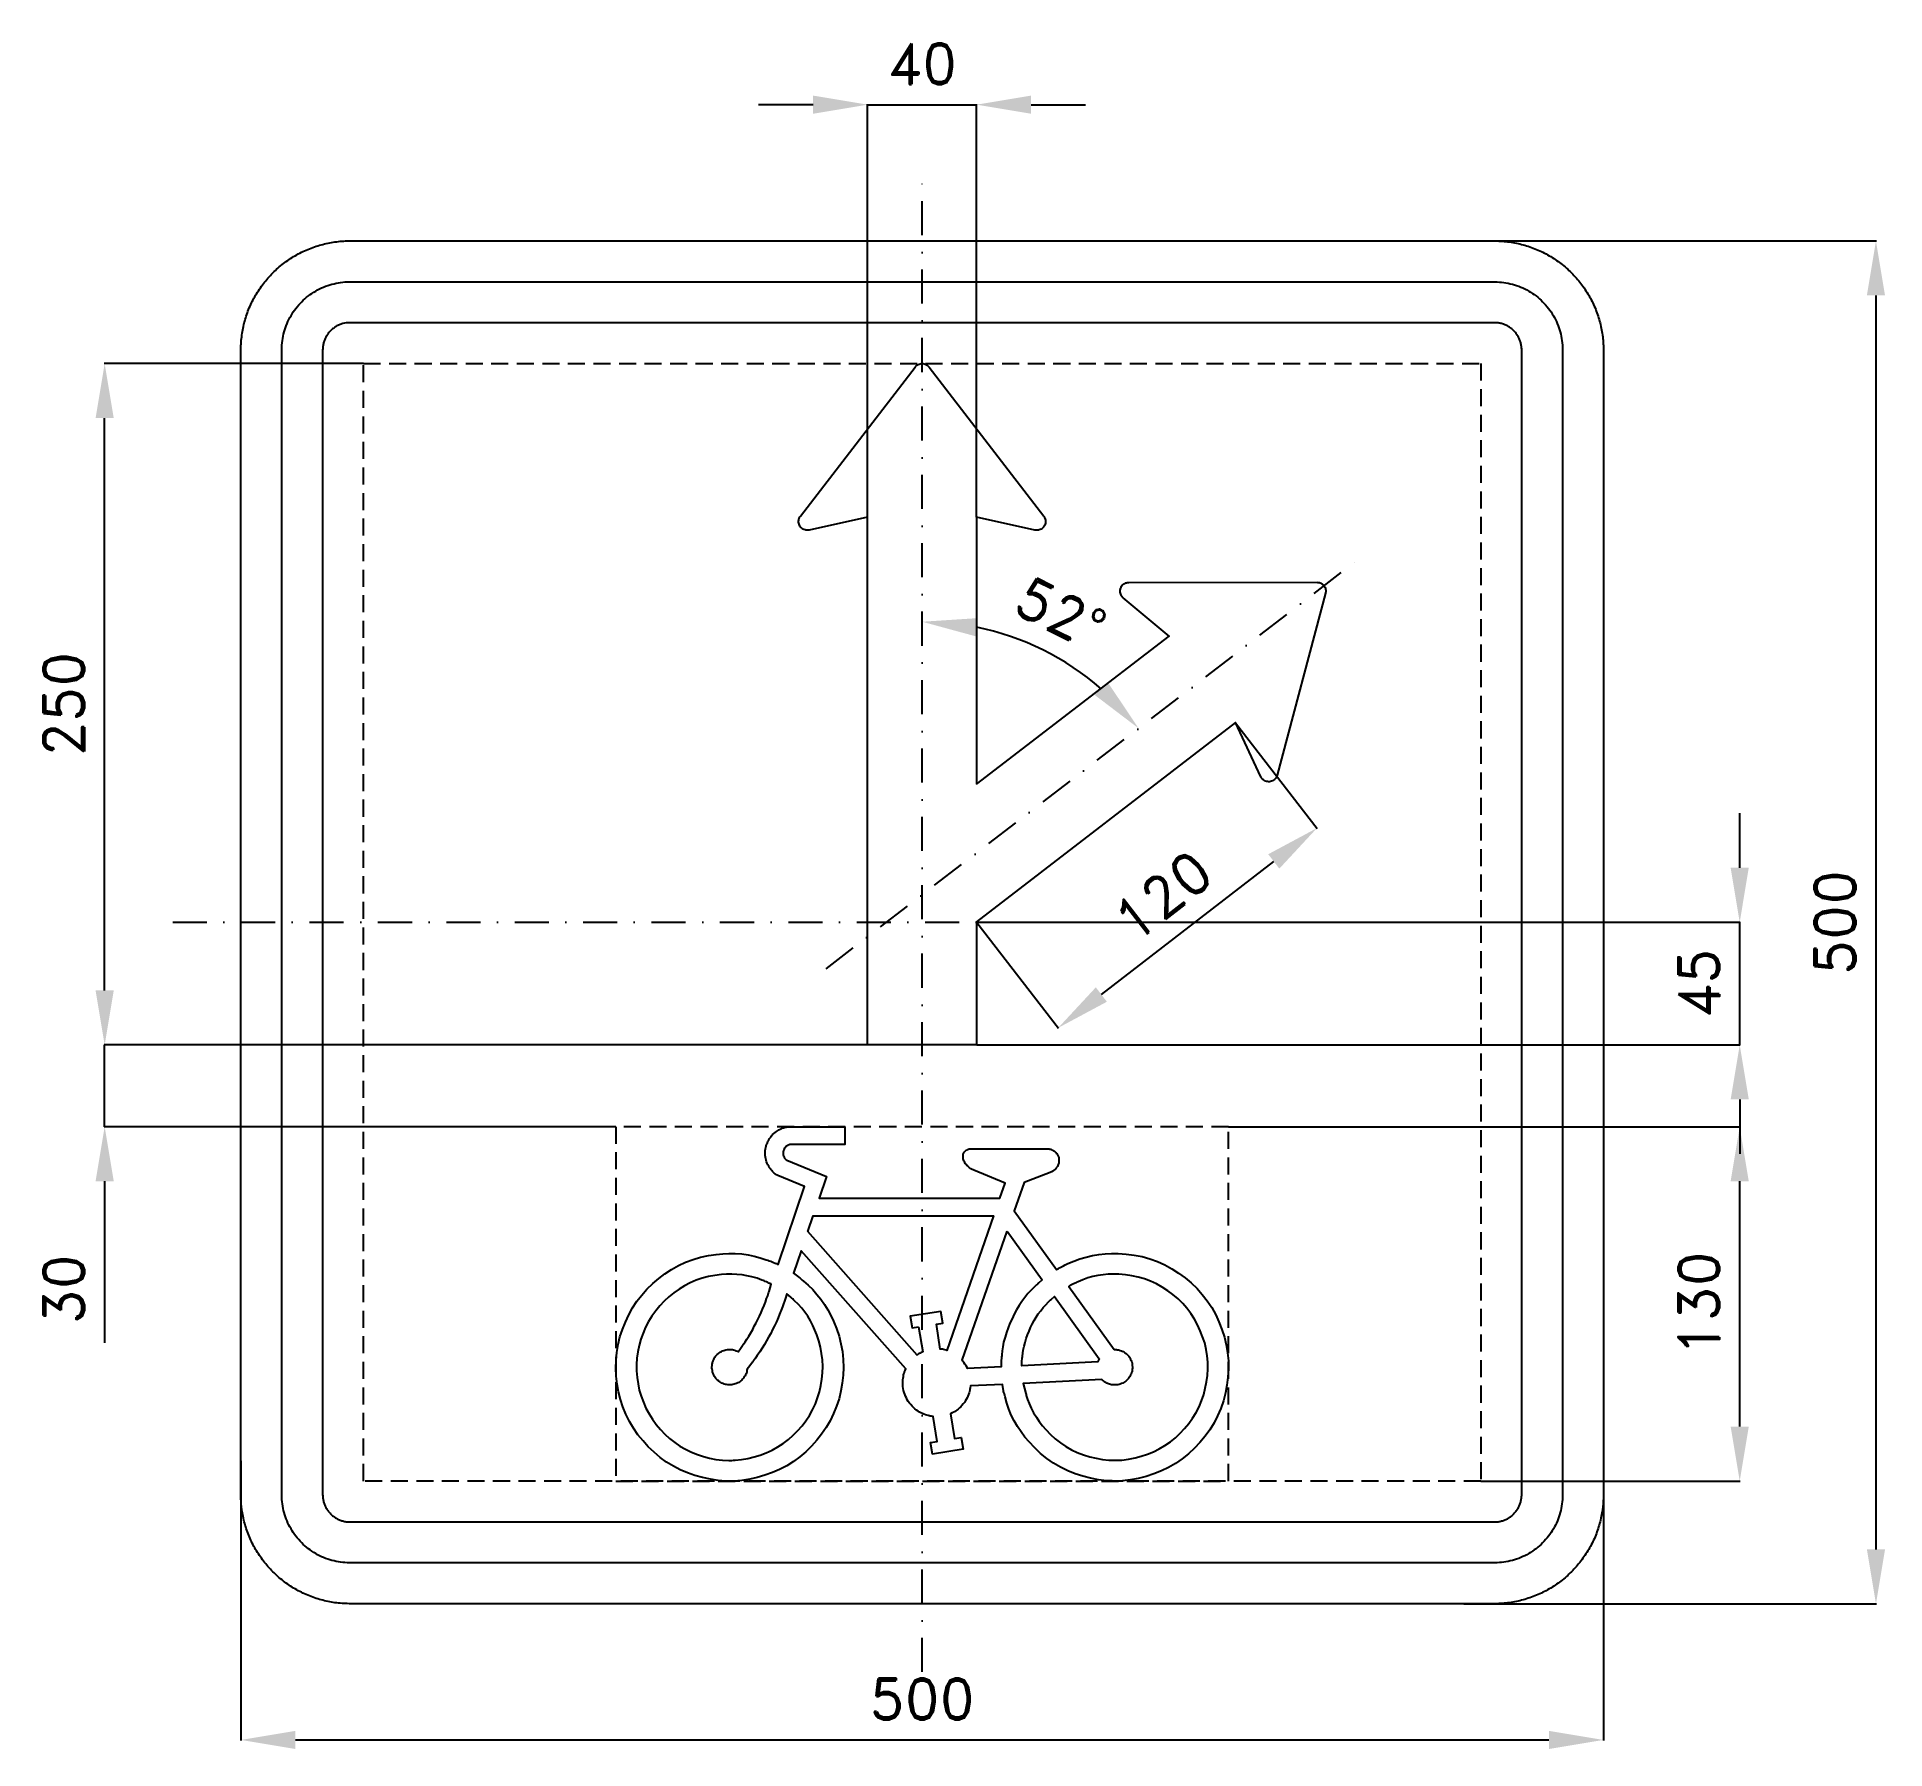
# Model space of a CAD drawing. Header units: millimetres. Extents: x -325 to 353, y -303 to 325.
import ezdxf

# ---------------------------------------------------------------- set-up
doc = ezdxf.new("R2010")
doc.units = ezdxf.units.MM
doc.header["$LTSCALE"] = 5
doc.linetypes.add('ČERCHOVANÁX2', pattern=[2, 1, -0.5, 0, -0.5])
doc.linetypes.add('ČÁRKOVANÁX2', pattern=[1.5, 1, -0.5])
doc.layers.add('Kóty', color=2, linetype='Continuous')
doc.layers.add('Značka', color=7, linetype='Continuous')
doc.styles.get("Standard").update_dxf_attribs({"font": 'romand.shx', "height": 15})
doc.dimstyles.get("Standard").update_dxf_attribs({"dimtxt": 15, "dimasz": 20, "dimexe": 0.18, "dimexo": 0.0625, "dimgap": 7.5, "dimtad": 1, "dimdec": 0, "dimzin": 0, "dimdsep": 46, "dimtxsty": 'Standard', "dimcen": 0.09, "dimadec": 0, "dimazin": 0, "dimtfac": 1, "dimtdec": 0, "dimtofl": 0, "dimtmove": 0, "dimatfit": 3, "dimfxl": 1, "dimtolj": 1, "dimtzin": 0, "dimarcsym": 0})

msp = doc.modelspace()

# ---------------------------------------------------------------- blocks, each defined once
blk = doc.blocks.new('*D0')
at = {"layer": 'Defpoints', "color": 0, "transparency": 16777216}
for p in [(195.53, 250), (198.71, -250.07), (350, -250.07)]:
    blk.add_point(p, dxfattribs=at)
at = {"layer": 'Kóty', "color": 0, "lineweight": -2, "transparency": 16777216}
for p, q in [((195.59, 250), (350.18, 250)), ((350, 230), (350, -230.07)), ((198.77, -250.07), (350.18, -250.07))]:
    blk.add_line(p, q, dxfattribs=at)
at = {"layer": 'Kóty', "color": 0, "transparency": 16777216}
for points in [[(346.67, 230), (353.33, 230), (350, 250)], [(346.67, -230.07), (353.33, -230.07), (350, -250.07)]]:
    blk.add_solid(points, dxfattribs=at)
at = {"layer": 'Kóty', "color": 0, "transparency": 16777216, "insert": (335, -0.04), "char_height": 15, "attachment_point": 5, "rotation": 90}
blk.add_mtext('\\A1;500', dxfattribs=at)
blk = doc.blocks.new('*D1')
at = {"layer": 'Defpoints', "color": 0, "transparency": 16777216}
for p in [(112.4, -75), (300, -75), (205, -205)]:
    blk.add_point(p, dxfattribs=at)
at = {"layer": 'Kóty', "color": 0, "lineweight": -2, "transparency": 16777216}
for p, q in [((112.46, -75), (300.18, -75)), ((300, -185), (300, -95)), ((205.06, -205), (300.18, -205))]:
    blk.add_line(p, q, dxfattribs=at)
at = {"layer": 'Kóty', "color": 0, "transparency": 16777216}
for points in [[(296.67, -95), (303.33, -95), (300, -75)], [(296.67, -185), (303.33, -185), (300, -205)]]:
    blk.add_solid(points, dxfattribs=at)
at = {"layer": 'Kóty', "color": 0, "transparency": 16777216, "insert": (285, -140), "char_height": 15, "attachment_point": 5, "rotation": 90}
blk.add_mtext('\\A1;130', dxfattribs=at)
blk = doc.blocks.new('*D2')
at = {"layer": 'Defpoints', "color": 0, "transparency": 16777216}
for p in [(19.97, 0), (300, 0), (20.03, -45)]:
    blk.add_point(p, dxfattribs=at)
at = {"layer": 'Kóty', "color": 0, "lineweight": -2, "transparency": 16777216}
for p, q in [((300, 20), (300, 40)), ((20.03, 0), (300.18, 0)), ((20.09, -45), (300.18, -45)), ((300, -65), (300, -85))]:
    blk.add_line(p, q, dxfattribs=at)
at = {"layer": 'Kóty', "color": 0, "transparency": 16777216}
for points in [[(296.67, 20), (303.33, 20), (300, 0)], [(296.67, -65), (303.33, -65), (300, -45)]]:
    blk.add_solid(points, dxfattribs=at)
at = {"layer": 'Kóty', "color": 0, "transparency": 16777216, "insert": (285, -22.5), "char_height": 15, "attachment_point": 5, "rotation": 90}
blk.add_mtext('\\A1;45', dxfattribs=at)
blk = doc.blocks.new('*D3')
at = {"layer": 'Defpoints', "color": 0, "transparency": 16777216}
for p in [(-300, 205), (-205, 205), (-20.03, -45)]:
    blk.add_point(p, dxfattribs=at)
at = {"layer": 'Kóty', "color": 0, "lineweight": -2, "transparency": 16777216}
for p, q in [((-205.06, 205), (-300.18, 205)), ((-300, -25), (-300, 185)), ((-20.09, -45), (-300.18, -45))]:
    blk.add_line(p, q, dxfattribs=at)
at = {"layer": 'Kóty', "color": 0, "transparency": 16777216}
for points in [[(-303.33, 185), (-296.67, 185), (-300, 205)], [(-303.33, -25), (-296.67, -25), (-300, -45)]]:
    blk.add_solid(points, dxfattribs=at)
at = {"layer": 'Kóty', "color": 0, "transparency": 16777216, "insert": (-315, 80), "char_height": 15, "attachment_point": 5, "rotation": 90}
blk.add_mtext('\\A1;250', dxfattribs=at)
blk = doc.blocks.new('*D4')
at = {"layer": 'Defpoints', "color": 0, "transparency": 16777216}
for p in [(19.97, 300), (-20.03, 148.65), (19.97, 148.65)]:
    blk.add_point(p, dxfattribs=at)
at = {"layer": 'Kóty', "color": 0, "lineweight": -2, "transparency": 16777216}
for p, q in [((-40.03, 300), (-60.03, 300)), ((-20.03, 148.71), (-20.03, 300.18)), ((19.97, 148.71), (19.97, 300.18)), ((39.97, 300), (59.97, 300))]:
    blk.add_line(p, q, dxfattribs=at)
at = {"layer": 'Kóty', "color": 0, "transparency": 16777216}
for points in [[(-40.03, 303.33), (-40.03, 296.67), (-20.03, 300)], [(39.97, 303.33), (39.97, 296.67), (19.97, 300)]]:
    blk.add_solid(points, dxfattribs=at)
at = {"layer": 'Kóty', "color": 0, "transparency": 16777216, "insert": (-0.03, 315), "char_height": 15, "attachment_point": 5}
blk.add_mtext('\\A1;40', dxfattribs=at)
blk = doc.blocks.new('*D5')
at = {"layer": 'Defpoints', "color": 0, "transparency": 16777216}
for p in [(-20.09, -45), (-300, -75), (-112.37, -75)]:
    blk.add_point(p, dxfattribs=at)
at = {"layer": 'Kóty', "color": 0, "lineweight": -2, "transparency": 16777216}
for p, q in [((-300, -25), (-300, -5)), ((-20.16, -45), (-300.18, -45)), ((-112.44, -75), (-300.18, -75)), ((-300, -95), (-300, -154.29))]:
    blk.add_line(p, q, dxfattribs=at)
at = {"layer": 'Kóty', "color": 0, "transparency": 16777216}
for points in [[(-303.33, -25), (-296.67, -25), (-300, -45)], [(-303.33, -95), (-296.67, -95), (-300, -75)]]:
    blk.add_solid(points, dxfattribs=at)
at = {"layer": 'Kóty', "color": 0, "transparency": 16777216, "insert": (-315, -134.64), "char_height": 15, "attachment_point": 5, "rotation": 90}
blk.add_mtext('\\A1;30', dxfattribs=at)
blk = doc.blocks.new('*D6')
at = {"layer": 'Defpoints', "color": 0, "transparency": 16777216}
for p in [(0, 275), (163.37, 135.69), (57.41, 92.19), (-35.24, -17.01), (0, -275)]:
    blk.add_point(p, dxfattribs=at)
at = {"layer": 'Kóty', "color": 0, "lineweight": -2, "transparency": 16777216}
blk.add_arc((0, 10.08), 100.19, 49.01237, 78.54387, dxfattribs=at)
at = {"layer": 'Kóty', "color": 0, "transparency": 16777216}
for points in [[(19.57, 104.96), (20.23, 111.6), (0, 110.28)], [(68.14, 88), (63.29, 83.43), (79.43, 71.16)]]:
    blk.add_solid(points, dxfattribs=at)
at = {"layer": 'Kóty', "color": 0, "transparency": 16777216, "insert": (50.9, 113.42), "char_height": 15, "attachment_point": 5, "rotation": 333.77812}
blk.add_mtext('\\A1;52°', dxfattribs=at)
blk = doc.blocks.new('*D7')
at = {"layer": 'Defpoints', "color": 0, "transparency": 16777216}
for p in [(114.97, 73.28), (144.86, 34.56), (20.03, 0)]:
    blk.add_point(p, dxfattribs=at)
at = {"layer": 'Kóty', "color": 0, "lineweight": -2, "transparency": 16777216}
for p, q in [((115.01, 73.23), (144.97, 34.42)), ((65.75, -26.5), (129.03, 22.34)), ((20.07, -0.05), (50.03, -38.87))]:
    blk.add_line(p, q, dxfattribs=at)
at = {"layer": 'Kóty', "color": 0, "transparency": 16777216}
for points in [[(126.99, 24.98), (131.07, 19.7), (144.86, 34.56)], [(63.72, -23.86), (67.79, -29.14), (49.92, -38.72)]]:
    blk.add_solid(points, dxfattribs=at)
at = {"layer": 'Kóty', "color": 0, "transparency": 16777216, "insert": (88.23, 9.79), "char_height": 15, "attachment_point": 5, "rotation": 37.66531}
blk.add_mtext('\\A1;120', dxfattribs=at)
blk = doc.blocks.new('*D8')
at = {"layer": 'Defpoints', "color": 0, "transparency": 16777216}
for p in [(-250, -197.58), (250, -197.58), (250, -300)]:
    blk.add_point(p, dxfattribs=at)
at = {"layer": 'Kóty', "color": 0, "lineweight": -2, "transparency": 16777216}
for p, q in [((-250, -197.65), (-250, -300.18)), ((250, -197.65), (250, -300.18)), ((-230, -300), (230, -300))]:
    blk.add_line(p, q, dxfattribs=at)
at = {"layer": 'Kóty', "color": 0, "transparency": 16777216}
for points in [[(-230, -296.67), (-230, -303.33), (-250, -300)], [(230, -296.67), (230, -303.33), (250, -300)]]:
    blk.add_solid(points, dxfattribs=at)
at = {"layer": 'Kóty', "color": 0, "transparency": 16777216, "insert": (0, -285), "char_height": 15, "attachment_point": 5}
blk.add_mtext('\\A1;500', dxfattribs=at)

# ---------------------------------------------------------------- dimensions: what is measured, and where the dimension line sits
at = {"layer": 'Kóty'}
for base, p1, p2, picture, middle in [((19.97, 300), (-20.03, 148.65), (19.97, 148.65), '*D4', (-0.03, 315)), ((250, -300), (-250, -197.58), (250, -197.58), '*D8', (0, -285))]:
    dim = msp.add_linear_dim(base=base, p1=p1, p2=p2, dimstyle='Standard', dxfattribs=at)
    dim.commit()
    dim.dimension.update_dxf_attribs({"geometry": picture, "text_midpoint": middle})
dim = msp.add_angular_dim_2l(base=(57.41, 92.19), line1=((0, -275), (0, 275)), line2=((-35.24, -17.01), (163.37, 135.69)), dimstyle='Standard', dxfattribs=at)
dim.commit()
dim.dimension.update_dxf_attribs({"geometry": '*D6', "text_midpoint": (50.9, 113.42)})
for base, p1, p2, picture, middle in [((350, -250.07), (195.53, 250), (198.71, -250.07), '*D0', (335, -0.04)), ((-300, 205), (-20.03, -45), (-205, 205), '*D3', (-315, 80)), ((300, 0), (20.03, -45), (19.97, 0), '*D2', (285, -22.5)), ((-300, -75), (-20.09, -45), (-112.37, -75), '*D5', (-315, -134.64)), ((300, -75), (205, -205), (112.4, -75), '*D1', (285, -140))]:
    dim = msp.add_linear_dim(base=base, p1=p1, p2=p2, angle=90, dimstyle='Standard', dxfattribs=at)
    dim.commit()
    dim.dimension.update_dxf_attribs({"geometry": picture, "text_midpoint": middle})
dim = msp.add_aligned_dim(p1=(20.03, 0), p2=(114.97, 73.28), distance=-48.92, dimstyle='Standard', dxfattribs=at)
dim.commit()
dim.dimension.update_dxf_attribs({"geometry": '*D7', "text_midpoint": (88.23, 9.79)})

# ---------------------------------------------------------------- linework, layer by layer
at = {"color": 5}
for points in [[(46.6, -83.13), (46.8, -83.18), (47, -83.22), (47, -83.23), (47.1, -83.25), (47.2, -83.29), (47.4, -83.35), (47.6, -83.42), (47.8, -83.51), (48, -83.6), (48.1, -83.71), (48.3, -83.82), (48.5, -83.94), (48.7, -84.11), (48.9, -84.28), (49.1, -84.46), (49.2, -84.65), (49.4, -84.86), (49.5, -85.07), (49.7, -85.3), (49.8, -85.53), (49.9, -85.76), (50, -86), (50.1, -86.25), (50.1, -86.5), (50.2, -86.76), (50.2, -87.01), (50.2, -87.27), (50.2, -87.53), (50.2, -87.88), (50.1, -88.23), (50, -88.57), (49.9, -88.9), (49.8, -89.23), (49.6, -89.55), (49.4, -89.85), (49.2, -90.13), (49, -90.36), (48.9, -90.58), (48.7, -90.78), (48.4, -90.97), (48.2, -91.15), (48, -91.31), (47.8, -91.42), (47.6, -91.53), (47.6, -91.56), (47.5, -91.58), (47.2, -91.7), (47, -91.81), (37.4, -95.46), (33.8, -105.86), (49.3, -127.4), (49.4, -127.34), (49.5, -127.28), (50, -127.06), (50.4, -126.83), (50.9, -126.55), (51.4, -126.28), (51.9, -126), (52.5, -125.73), (53, -125.47), (53.5, -125.22), (55.7, -124.28), (57.9, -123.48), (60.2, -122.81), (62.5, -122.28), (64.8, -121.88), (67.1, -121.63), (69.5, -121.52, -0.011286), (71.9, -121.55), (74.8, -121.71), (77.8, -122.07), (80.7, -122.64), (83.5, -123.46), (86.3, -124.46), (89, -125.69), (91.6, -127.11), (94.1, -128.71), (96.5, -130.43), (98.7, -132.31), (100.9, -134.35), (102.8, -136.57), (104.6, -138.91), (106.3, -141.38), (107.7, -143.97), (108.9, -146.65), (110, -149.39), (110.9, -152.2), (111.6, -155.07), (112.1, -157.99), (112.4, -160.94), (112.4, -163.89), (112.2, -166.84), (111.8, -169.77), (111.3, -172.67), (110.6, -175.53), (109.6, -178.33), (108.4, -181.04), (107.1, -183.67), (105.5, -186.18), (103.8, -188.57), (101.9, -190.84), (99.9, -193), (97.7, -195.02), (95.4, -196.87), (93, -198.53), (90.4, -200.02), (87.8, -201.31), (85, -202.39), (82.2, -203.28), (79.3, -204.03), (76.4, -204.57), (73.5, -204.9), (70.5, -204.99, -0.019027), (67.6, -204.88), (64.7, -204.54), (61.8, -203.98), (58.9, -203.22), (56.1, -202.31), (53.4, -201.21), (50.7, -199.91), (48.2, -198.41), (45.7, -196.73), (43.4, -194.86), (41.3, -192.84), (39.3, -190.67), (37.7, -188.86), (36.3, -186.97), (35, -184.99), (33.8, -182.93), (32.7, -180.83), (31.8, -178.66), (31.1, -176.43), (30.4, -174.16), (30.3, -173.59), (30.2, -173.01), (30, -172.55), (29.9, -172.09), (29.9, -171.98), (29.9, -171.86), (29.5, -169.54), (17.7, -170.13), (17.6, -170.78), (17.5, -171.43), (17.5, -171.55), (17.5, -171.68), (17.4, -172.19), (17.2, -172.69), (17, -173.31), (16.8, -173.92), (16.5, -174.51), (16.2, -175.09), (15.8, -175.65), (15.5, -176.2), (15.1, -176.73), (14.6, -177.24), (14.2, -177.73), (13.7, -178.19), (13.2, -178.61), (12.7, -179.01), (12.3, -179.3), (11.8, -179.57), (11.7, -179.64), (11.6, -179.7), (11, -180.01), (10.4, -180.3), (11.9, -189.44), (14.3, -189.06), (15, -193.33), (3.8, -195.14), (3.1, -190.86), (5.5, -190.47), (4, -181.33), (3.4, -181.25), (2.9, -181.16), (2.7, -181.13), (2.6, -181.11), (2.2, -181), (1.7, -180.88), (1.2, -180.7), (0.6, -180.49), (0.1, -180.26), (-0.5, -179.99), (-1, -179.7), (-1.5, -179.39), (-2.1, -178.97), (-2.7, -178.53), (-3.2, -178.04), (-3.7, -177.52), (-4.2, -176.97), (-4.7, -176.4), (-5.1, -175.79), (-5.5, -175.16), (-5.8, -174.51), (-6.1, -173.85), (-6.4, -173.17), (-6.6, -172.47), (-6.8, -171.76), (-7, -171.03), (-7.1, -170.31), (-7.1, -169.57), (-7.1, -168.98), (-7.1, -168.39), (-7.1, -167.8), (-7, -167.21), (-6.9, -166.63), (-6.8, -166.06), (-6.7, -165.61), (-6.5, -165.16), (-6.5, -165.05), (-6.5, -164.94), (-6.3, -164.39), (-6, -163.85), (-44.4, -120.54), (-47.2, -128.79), (-45.3, -130.18), (-45.2, -130.25), (-45.1, -130.32), (-44.8, -130.6), (-44.4, -130.89), (-44, -131.25), (-43.5, -131.62), (-41.8, -133.15), (-40.1, -134.78), (-38.6, -136.51), (-37.2, -138.33), (-35.8, -140.24), (-34.6, -142.23), (-33.5, -144.28), (-32.5, -146.4), (-31.4, -149.08), (-30.5, -151.83), (-29.8, -154.65), (-29.3, -157.51), (-29, -160.4), (-28.9, -163.31), (-29, -166.21), (-29.4, -169.09), (-29.9, -171.96), (-30.5, -174.79), (-31.4, -177.56), (-32.5, -180.25), (-33.8, -182.86), (-35.2, -185.37), (-36.9, -187.75), (-38.7, -190.03), (-40.6, -192.21), (-42.7, -194.25), (-44.9, -196.13), (-47.2, -197.84), (-49.7, -199.39), (-52.3, -200.74), (-54.9, -201.9), (-57.7, -202.88), (-60.5, -203.71), (-63.3, -204.35), (-66.2, -204.79), (-69.1, -204.99), (-72, -205.01), (-74.9, -204.8), (-77.7, -204.37), (-80.6, -203.76), (-83.4, -202.99), (-86.1, -202.04), (-88.8, -200.9), (-91.3, -199.54), (-93.8, -198.02), (-96.2, -196.31), (-98.4, -194.43), (-100.5, -192.4), (-102.4, -190.28), (-104.3, -188.02), (-105.9, -185.63), (-107.4, -183.12), (-108.7, -180.52), (-109.8, -177.83), (-110.7, -175.07), (-111.4, -172.25), (-111.9, -169.4), (-112.3, -166.52), (-112.4, -163.62), (-112.3, -160.71), (-112.1, -157.82), (-111.6, -154.96), (-110.9, -152.14), (-110, -149.38), (-108.9, -146.66), (-107.7, -144.03), (-106.3, -141.49), (-104.7, -139.06), (-102.9, -136.75), (-101, -134.59), (-98.9, -132.57), (-96.7, -130.7), (-94.4, -128.95), (-92, -127.36), (-89.4, -125.95), (-86.8, -124.75), (-84.1, -123.71), (-81.3, -122.9), (-78.4, -122.28), (-75.6, -121.86), (-73.2, -121.61), (-70.9, -121.49, -0.01678), (-68.6, -121.51), (-66.2, -121.69), (-63.9, -121.99), (-61.7, -122.44), (-59.4, -123.05), (-57.2, -123.78), (-56.7, -123.98), (-56.2, -124.18), (-55.6, -124.39), (-55.1, -124.61), (-54.5, -124.83), (-54, -125.06), (-53.6, -125.24), (-53.2, -125.42), (-53, -125.47), (-52.9, -125.52), (-43.2, -96.95), (-53, -92.94), (-53.4, -92.67), (-53.8, -92.39), (-53.9, -92.33), (-54, -92.27), (-54.3, -92.03), (-54.5, -91.78), (-54.9, -91.44), (-55.2, -91.09), (-55.5, -90.72), (-55.8, -90.33), (-56.1, -89.93), (-56.3, -89.52), (-56.6, -88.99), (-56.9, -88.45), (-57.1, -87.89), (-57.3, -87.32), (-57.4, -86.74), (-57.5, -86.15), (-57.6, -85.55), (-57.6, -84.95), (-57.6, -84.35), (-57.6, -83.76), (-57.5, -83.16), (-57.4, -82.57), (-57.2, -81.99), (-57.1, -81.42), (-56.8, -80.87), (-56.6, -80.32), (-56.3, -79.79), (-56, -79.28), (-55.6, -78.79), (-55.3, -78.33), (-54.9, -77.88), (-54.4, -77.47), (-54, -77.08), (-53.5, -76.72), (-53.1, -76.45), (-52.7, -76.19), (-52.3, -75.96), (-51.8, -75.75), (-51.4, -75.56), (-50.9, -75.41), (-50.5, -75.27), (-50, -75.17), (-49.9, -75.14), (-49.8, -75.12), (-49.7, -75.1), (-49.5, -75.08), (-49.4, -75.06), (-49.3, -75.04), (-49.2, -75.02), (-49.1, -75.01), (-49.1, -75), (-49.1, -75), (-28.4, -75), (-28.4, -81.5), (-48.2, -81.5), (-48.3, -81.52), (-48.3, -81.52), (-48.3, -81.52), (-48.4, -81.52), (-48.4, -81.53), (-48.4, -81.54), (-48.5, -81.54), (-48.6, -81.58), (-48.8, -81.62), (-48.9, -81.66), (-49.1, -81.72), (-49.2, -81.78), (-49.3, -81.85), (-49.5, -81.93), (-49.6, -82.01), (-49.8, -82.12), (-49.9, -82.24), (-50.1, -82.37), (-50.2, -82.51), (-50.3, -82.65), (-50.4, -82.81), (-50.6, -82.97), (-50.6, -83.14), (-50.7, -83.31), (-50.8, -83.49), (-50.9, -83.67), (-50.9, -83.86), (-51, -84.05), (-51, -84.24), (-51, -84.43), (-51, -84.63), (-51, -84.82), (-51, -85.01), (-51, -85.2), (-51, -85.39), (-50.9, -85.58), (-50.9, -85.77), (-50.8, -85.95), (-50.7, -86.12), (-50.6, -86.26), (-50.5, -86.39), (-50.5, -86.53), (-50.4, -86.65), (-50.3, -86.77), (-50.2, -86.88), (-50.1, -86.97), (-50, -87.05), (-50, -87.07), (-49.9, -87.09), (-49.8, -87.19), (-49.7, -87.28), (-35.1, -93.25), (-37.8, -101.25), (28.5, -101.25), (30.4, -95.74), (18.9, -90.99), (18.7, -90.87), (18.4, -90.74), (18.4, -90.71), (18.3, -90.68), (18.1, -90.57), (17.9, -90.44), (17.7, -90.28), (17.4, -90.11), (17.2, -89.92), (17, -89.72), (16.8, -89.52), (16.5, -89.3), (16.3, -89.03), (16.1, -88.74), (15.8, -88.44), (15.6, -88.12), (15.5, -87.8), (15.3, -87.46), (15.2, -87.11), (15.1, -86.75), (15.1, -86.56), (15, -86.36), (15, -86.16), (15, -85.96), (15, -85.76), (15, -85.56), (15, -85.36), (15.1, -85.16), (15.1, -84.97), (15.2, -84.78), (15.3, -84.6), (15.4, -84.43), (15.5, -84.26), (15.6, -84.1), (15.8, -83.95), (15.9, -83.81), (16, -83.71), (16.2, -83.61), (16.3, -83.52), (16.4, -83.43), (16.6, -83.36), (16.7, -83.3), (16.9, -83.25), (17, -83.2), (17.1, -83.19), (17.1, -83.18), (17.2, -83.17), (17.2, -83.16), (17.2, -83.16), (17.3, -83.15), (17.3, -83.14), (17.3, -83.14), (17.3, -83.13), (17.4, -83.13), (46.6, -83.13)], [(-64.2, -163.93), (-64.3, -164.29), (-64.3, -164.66), (-64.3, -164.73), (-64.4, -164.8), (-64.4, -165.08), (-64.5, -165.36), (-64.6, -165.71), (-64.8, -166.04), (-65, -166.38), (-65.2, -166.69), (-65.4, -167), (-65.6, -167.29), (-65.9, -167.64), (-66.2, -167.98), (-66.6, -168.28), (-66.9, -168.56), (-67.3, -168.81), (-67.7, -169.03), (-68.1, -169.22), (-68.6, -169.38), (-69, -169.51), (-69.5, -169.62), (-69.9, -169.69), (-70.4, -169.73), (-70.8, -169.73), (-71.3, -169.7), (-71.8, -169.63), (-72.2, -169.53), (-72.7, -169.41), (-73.1, -169.25), (-73.5, -169.07), (-73.9, -168.85), (-74.3, -168.6), (-74.7, -168.33), (-75, -168.03), (-75.4, -167.7), (-75.7, -167.36), (-76, -166.99), (-76.2, -166.61), (-76.4, -166.21), (-76.6, -165.79), (-76.8, -165.36), (-76.9, -164.91), (-77, -164.46), (-77.1, -164.01), (-77.2, -163.55), (-77.2, -163.09), (-77.1, -162.63), (-77.1, -162.17), (-77, -161.72), (-76.9, -161.27), (-76.7, -160.84), (-76.5, -160.41), (-76.3, -160), (-76.1, -159.61), (-75.8, -159.23), (-75.5, -158.88), (-75.2, -158.55), (-74.8, -158.24), (-74.5, -157.96), (-74.1, -157.7), (-73.7, -157.47), (-73.3, -157.26), (-72.8, -157.09), (-72.4, -156.95), (-72, -156.85), (-71.5, -156.78), (-71, -156.74), (-70.7, -156.72), (-70.3, -156.72), (-69.9, -156.75), (-69.6, -156.8), (-69.2, -156.87), (-68.8, -156.97), (-68.6, -157.06), (-68.3, -157.17), (-68.2, -157.2), (-68.2, -157.23), (-67.8, -157.38), (-67.5, -157.55), (-66.7, -156.42), (-65.9, -155.29), (-65.7, -155.06), (-65.6, -154.83), (-65, -153.91), (-64.4, -152.97), (-63.6, -151.79), (-62.9, -150.6), (-62.2, -149.4), (-61.6, -148.18), (-60.9, -146.94), (-60.3, -145.7), (-59.7, -144.45), (-59.1, -143.19), (-58.6, -141.92), (-58, -140.63), (-57.5, -139.34), (-57.1, -138.04), (-56.7, -136.99), (-56.4, -135.93), (-56.3, -135.67), (-56.2, -135.41), (-55.8, -134.08), (-55.4, -132.75), (-55.5, -132.71), (-55.6, -132.67), (-55.9, -132.51), (-56.3, -132.35), (-56.7, -132.16), (-57.1, -131.97), (-57.6, -131.78), (-58, -131.6), (-58.4, -131.42), (-58.9, -131.25), (-60.6, -130.62), (-62.5, -130.11), (-64.3, -129.69), (-66.1, -129.39), (-68, -129.19), (-69.9, -129.11, 0.015435), (-71.8, -129.15), (-73.7, -129.28), (-76.1, -129.55), (-78.4, -129.97), (-80.7, -130.57), (-82.9, -131.34), (-85.1, -132.26), (-87.2, -133.34), (-89.2, -134.58), (-91.1, -135.95), (-93, -137.42), (-94.7, -139), (-96.3, -140.7), (-97.8, -142.53), (-99.2, -144.46), (-100.4, -146.48), (-101.5, -148.59), (-102.4, -150.77), (-103.2, -152.99), (-103.9, -155.25), (-104.4, -157.56), (-104.7, -159.9), (-104.8, -162.26), (-104.8, -164.62), (-104.6, -166.97), (-104.2, -169.31), (-103.8, -171.62), (-103.1, -173.89), (-102.3, -176.12), (-101.4, -178.27), (-100.2, -180.36), (-99, -182.35), (-97.6, -184.24), (-96, -186.04), (-94.4, -187.76), (-92.7, -189.36), (-90.8, -190.83), (-88.9, -192.16), (-86.9, -193.35), (-84.7, -194.38), (-82.5, -195.26), (-80.3, -195.98), (-78, -196.59), (-75.7, -197.04), (-73.3, -197.33), (-71, -197.43, 0.018574), (-68.6, -197.37), (-66.3, -197.13), (-64, -196.73), (-61.7, -196.16), (-59.4, -195.48), (-57.2, -194.65), (-55, -193.66), (-53, -192.51), (-51, -191.22), (-49.1, -189.78), (-47.4, -188.21), (-45.7, -186.53), (-44.1, -184.76), (-42.7, -182.89), (-41.4, -180.92), (-40.3, -178.86), (-39.2, -176.72), (-38.4, -174.52), (-37.7, -172.26), (-37.2, -169.95), (-36.8, -167.63), (-36.6, -165.28), (-36.5, -162.93), (-36.6, -160.57), (-36.9, -158.22), (-37.3, -155.9), (-37.9, -153.62), (-38.7, -151.38), (-39.4, -149.61), (-40.1, -147.88), (-41, -146.2), (-42, -144.57), (-43.1, -143.02), (-44.2, -141.55), (-45.5, -140.15), (-46.8, -138.83), (-47.2, -138.51), (-47.5, -138.19), (-47.8, -137.94), (-48.1, -137.69), (-48.2, -137.63), (-48.2, -137.57), (-49.7, -136.35), (-50.2, -137.85), (-50.7, -139.33), (-50.8, -139.63), (-50.9, -139.93), (-51.3, -141.11), (-51.7, -142.28), (-52.3, -143.74), (-52.9, -145.18), (-53.5, -146.61), (-54.2, -148.03), (-54.9, -149.44), (-55.6, -150.83), (-56.4, -152.22), (-57.1, -153.59), (-57.9, -154.94), (-58.7, -156.28), (-59.6, -157.6), (-60.5, -158.9), (-61.2, -159.93), (-61.9, -160.94), (-62.1, -161.19), (-62.3, -161.44), (-63.2, -162.69), (-64.2, -163.93)], [(70.5, -156.76), (70.9, -156.77), (70.9, -156.77), (70.9, -156.77), (71, -156.77), (71.1, -156.78), (71.2, -156.78), (71.3, -156.79), (71.6, -156.83), (72, -156.89), (72.4, -156.98), (72.7, -157.08), (73.1, -157.21), (73.4, -157.36), (73.7, -157.53), (74.1, -157.72), (74.4, -157.97), (74.8, -158.24), (75.2, -158.55), (75.5, -158.88), (75.8, -159.23), (76.1, -159.6), (76.3, -160), (76.5, -160.41), (76.7, -160.83), (76.9, -161.26), (77, -161.7), (77.1, -162.16), (77.1, -162.62), (77.2, -163.08), (77.2, -163.54), (77.1, -164), (77.1, -164.45), (77, -164.91), (76.8, -165.35), (76.7, -165.78), (76.5, -166.2), (76.2, -166.6), (76, -166.99), (75.7, -167.35), (75.4, -167.7), (75.1, -168.03), (74.7, -168.34), (74.4, -168.61), (74, -168.86), (73.6, -169.08), (73.1, -169.27), (72.7, -169.42), (72.3, -169.56), (71.8, -169.66), (71.4, -169.73), (70.9, -169.76), (70.4, -169.76), (70, -169.73), (69.5, -169.66), (69.1, -169.56), (68.7, -169.46), (68.4, -169.35), (68, -169.21), (67.7, -169.05), (67.4, -168.88), (67.1, -168.68), (66.8, -168.51), (66.6, -168.32), (66.5, -168.27), (66.5, -168.22), (66.2, -167.97), (65.9, -167.72), (37.1, -169.16), (37.5, -171.03), (38, -172.89), (38.1, -173.26), (38.2, -173.62), (38.6, -175.07), (39.2, -176.5), (40, -178.24), (40.9, -179.94), (41.9, -181.59), (42.9, -183.17), (44.1, -184.69), (45.4, -186.14), (47.1, -187.88), (48.8, -189.5), (50.7, -190.98), (52.7, -192.31), (54.8, -193.5), (56.9, -194.52), (59.2, -195.37), (61.5, -196.07), (63.8, -196.66), (66.2, -197.09), (68.5, -197.34), (70.9, -197.4), (73.3, -197.3), (75.7, -197.01), (78.1, -196.54), (80.4, -195.92), (82.7, -195.17), (84.9, -194.28), (87, -193.22), (89.1, -191.99), (91.1, -190.63), (92.9, -189.12), (94.7, -187.48), (96.3, -185.72), (97.8, -183.87), (99.2, -181.93), (100.5, -179.89), (101.6, -177.75), (102.5, -175.55), (103.3, -173.28), (103.9, -170.96), (104.3, -168.6), (104.7, -166.23), (104.8, -163.84), (104.8, -161.44), (104.6, -159.05), (104.2, -156.68), (103.7, -154.35), (102.9, -152.07), (102, -149.84), (101, -147.66), (99.9, -145.55), (98.6, -143.53), (97.1, -141.62), (95.6, -139.82), (93.9, -138.14), (92, -136.6), (90.1, -135.18), (88.1, -133.87), (86, -132.7), (83.8, -131.69), (81.6, -130.85), (79.3, -130.16), (76.9, -129.66), (74.6, -129.32), (72.2, -129.14), (70.2, -129.08, 0.015513), (68.3, -129.13), (66.4, -129.29), (64.5, -129.58), (62.6, -129.97), (60.8, -130.49), (59, -131.12), (57.2, -131.87), (56.8, -132.07), (56.4, -132.27), (55.9, -132.48), (55.5, -132.69), (55.1, -132.91), (54.6, -133.13), (54.3, -133.3), (54, -133.48), (53.9, -133.53), (53.8, -133.57), (70.5, -156.76)]]:
    msp.add_lwpolyline(points, format="xyb", dxfattribs=at)
for points in [[(-1.3, -148.45), (0.2, -157.59), (0.1, -157.64), (0, -157.69), (-0.4, -157.9), (-0.8, -158.13), (-1.3, -158.38), (-1.7, -158.63), (-1.8, -158.7), (-1.9, -158.77), (-42, -113.46), (-40, -107.74), (26.2, -107.74), (9, -157.06), (8.9, -157.03), (8.8, -156.99), (8.3, -156.86), (7.8, -156.75), (7.4, -156.66), (7.3, -156.66), (7.3, -156.65), (7.2, -156.64), (7.1, -156.62), (7, -156.61), (6.9, -156.6), (6.9, -156.59), (6.9, -156.59), (6.7, -156.58), (6.6, -156.56), (5.2, -147.42), (7.6, -147.03), (6.9, -142.76), (-4.4, -144.56), (-3.7, -148.84), (-1.3, -148.45)], [(31.2, -113.34), (44, -131.15), (42.7, -132.35), (42.6, -132.41), (42.5, -132.48), (42.3, -132.72), (42, -132.97), (41.7, -133.28), (41.3, -133.59), (40.1, -134.89), (38.8, -136.24), (37.7, -137.65), (36.6, -139.11), (35.6, -140.62), (34.6, -142.19), (33.8, -143.79), (33, -145.43), (32.2, -147.09), (31.5, -148.79), (30.9, -150.51), (30.4, -152.26), (29.9, -154.03), (29.6, -155.81), (29.3, -157.25), (29.2, -158.7), (29.2, -159.06), (29.1, -159.42), (29, -161.24), (29, -163.06), (16.6, -163.68), (16.5, -163.52), (16.5, -163.36), (16.1, -162.73), (15.7, -162.12), (15.3, -161.53), (14.9, -160.97), (14.8, -160.84), (14.7, -160.7), (31.2, -113.34)], [(65, -160.14), (64.9, -160.19), (64.9, -160.25), (64.8, -160.47), (64.7, -160.7), (64.6, -160.93), (64.5, -161.16), (64.5, -161.22), (64.5, -161.28), (36.6, -162.68), (36.6, -161.24), (36.7, -159.8), (36.8, -159.51), (36.8, -159.22), (36.9, -158.08), (37.1, -156.94), (37.4, -155.53), (37.8, -154.13), (38.2, -152.75), (38.7, -151.38), (39.2, -150.04), (39.8, -148.71), (40.4, -147.41), (41.1, -146.12), (41.8, -144.88), (42.6, -143.67), (43.5, -142.5), (44.4, -141.38), (45.4, -140.31), (46.4, -139.28), (46.6, -139.03), (46.9, -138.77), (47.1, -138.57), (47.3, -138.38), (47.4, -138.33), (47.4, -138.28), (48.5, -137.31), (65, -160.14)]]:
    msp.add_lwpolyline(points, dxfattribs=at)
at = {"layer": 'Kóty'}
for points in [[(-20.03, 300), (19.97, 300)], [(300, -45), (300, 0)], [(-300, -75), (-300, -45)]]:
    msp.add_lwpolyline(points, dxfattribs=at)
at = {"layer": 'Značka', "color": 6, "linetype": 'ČERCHOVANÁX2', "ltscale": 2.5}
for points in [[(0, -275), (0, 275)], [(-35.24, -17.01), (163.37, 135.69)], [(-275, 0), (275, 0)]]:
    msp.add_lwpolyline(points, dxfattribs=at)
at = {"layer": 'Značka', "color": 5}
for points in [[(-210, -250), (-210.16, -250), (-210.31, -250, -0.032179), (-215.48, -249.64, -0.035442), (-220.56, -248.58, -0.036268), (-225.46, -246.92, -0.034421), (-230.09, -244.59, -0.033722), (-234.4, -241.71, -0.034086), (-238.28, -238.28, -0.034211), (-241.72, -234.4, -0.03423), (-244.59, -230.09, -0.034043), (-246.91, -225.46, -0.033412), (-248.58, -220.56, -0.034128), (-249.65, -215.48, -0.036744), (-250, -210.31), (-250, -210.16), (-250, -210), (-250, 210), (-250, 210.16), (-250, 210.31, -0.032179), (-249.64, 215.48, -0.035444), (-248.58, 220.55, -0.036261), (-246.92, 225.46, -0.03442), (-244.59, 230.09, -0.033724), (-241.71, 234.4, -0.034085), (-238.28, 238.28, -0.034204), (-234.4, 241.72, -0.034232), (-230.09, 244.59, -0.034048), (-225.46, 246.91, -0.033416), (-220.56, 248.58, -0.034129), (-215.48, 249.65, -0.036753), (-210.31, 250), (-210.16, 250), (-210, 250), (210, 250), (210.16, 250), (210.31, 250, -0.032191), (215.48, 249.64, -0.03544), (220.55, 248.58, -0.03627), (225.46, 246.92, -0.034436), (230.09, 244.59, -0.033725), (234.4, 241.71, -0.034081), (238.28, 238.28, -0.034198), (241.72, 234.4, -0.034229), (244.59, 230.09, -0.034034), (246.91, 225.46, -0.033402), (248.58, 220.55, -0.034131), (249.65, 215.48, -0.03674), (250, 210.31), (250, 210.16), (250, 210), (250, -210), (250, -210.16), (250, -210.31, -0.032179), (249.64, -215.48, -0.035442), (248.58, -220.56, -0.03626), (246.92, -225.46, -0.034424), (244.59, -230.09, -0.033722), (241.71, -234.4, -0.034097), (238.28, -238.28, -0.034218), (234.4, -241.72, -0.034238), (230.09, -244.59, -0.034053), (225.46, -246.91, -0.033415), (220.55, -248.58, -0.034126), (215.48, -249.65, -0.036746), (210.31, -250), (210.16, -250), (210, -250), (-210, -250)], [(-210, -235), (-210.1, -235), (-210.2, -235, -0.032182), (-213.43, -234.77, -0.035441), (-216.6, -234.11, -0.036267), (-219.66, -233.08, -0.034424), (-222.56, -231.62, -0.033722), (-225.25, -229.82, -0.034085), (-227.68, -227.68, -0.034211), (-229.82, -225.25, -0.034229), (-231.62, -222.56, -0.034045), (-233.07, -219.66, -0.033411), (-234.11, -216.6, -0.034126), (-234.78, -213.42, -0.036745), (-235, -210.2), (-235, -210.1), (-235, -210), (-235, 210), (-235, 210.1), (-235, 210.2, -0.032181), (-234.77, 213.42, -0.035444), (-234.11, 216.6, -0.036263), (-233.08, 219.66, -0.034429), (-231.62, 222.56, -0.033713), (-229.82, 225.25, -0.034084), (-227.68, 227.68, -0.034214), (-225.25, 229.82, -0.034227), (-222.56, 231.62, -0.034061), (-219.66, 233.07, -0.033408), (-216.6, 234.11, -0.034138), (-213.42, 234.78, -0.036755), (-210.2, 235), (-210.1, 235), (-210, 235), (210, 235), (210.1, 235), (210.2, 235, -0.032179), (213.42, 234.77, -0.035429), (216.6, 234.11, -0.036279), (219.66, 233.08, -0.034408), (222.56, 231.62, -0.033726), (225.25, 229.82, -0.034094), (227.68, 227.68, -0.034195), (229.82, 225.25, -0.034235), (231.62, 222.56, -0.034043), (233.07, 219.66, -0.033419), (234.11, 216.6, -0.034118), (234.78, 213.42, -0.036737), (235, 210.2), (235, 210.1), (235, 210), (235, -210), (235, -210.1), (235, -210.2, -0.032179), (234.77, -213.42, -0.035469), (234.11, -216.6, -0.036283), (233.08, -219.66, -0.034439), (231.62, -222.56, -0.033742), (229.82, -225.25, -0.034076), (227.68, -227.68, -0.034214), (225.25, -229.82, -0.034227), (222.56, -231.62, -0.034036), (219.66, -233.07, -0.033418), (216.6, -234.11, -0.034122), (213.42, -234.78, -0.036743), (210.2, -235), (210.1, -235), (210, -235), (-210, -235)], [(-210, -220), (210, -220), (210.04, -220), (210.08, -220, 0.03219), (211.37, -219.91, 0.035447), (212.64, -219.65, 0.036255), (213.87, -219.23, 0.034436), (215.02, -218.65, 0.033693), (216.1, -217.93, 0.034097), (217.07, -217.07, 0.03418), (217.93, -216.1, 0.034239), (218.65, -215.02, 0.034066), (219.23, -213.87, 0.033377), (219.65, -212.64, 0.034177), (219.91, -211.37, 0.036718), (220, -210.08), (220, -210.04), (220, -210), (220, 210), (220, 210.04), (220, 210.08, 0.032178), (219.91, 211.37, 0.035393), (219.65, 212.64, 0.036297), (219.23, 213.87, 0.034444), (218.65, 215.02, 0.033742), (217.93, 216.1, 0.034034), (217.07, 217.07, 0.034185), (216.1, 217.93, 0.03418), (215.02, 218.65, 0.034055), (213.87, 219.23, 0.033395), (212.64, 219.65, 0.034132), (211.37, 219.91, 0.036764), (210.08, 220), (210.04, 220), (210, 220), (-210, 220), (-210.04, 220), (-210.08, 220), (-211.37, 219.91), (-212.64, 219.65, 0.036239), (-213.87, 219.23, 0.03438), (-215.02, 218.65, 0.033693), (-216.1, 217.93, 0.034077), (-217.07, 217.07, 0.034202), (-217.93, 216.1, 0.034232), (-218.65, 215.02, 0.034054), (-219.23, 213.87, 0.03342), (-219.65, 212.64, 0.034124), (-219.91, 211.37, 0.036746), (-220, 210.08), (-220, 210.04), (-220, 210), (-220, -210), (-220, -210.04), (-220, -210.08, 0.032185), (-219.91, -211.37, 0.035443), (-219.65, -212.64, 0.036268), (-219.23, -213.87, 0.034425), (-218.65, -215.02, 0.033725), (-217.93, -216.1, 0.034081), (-217.07, -217.07, 0.034202), (-216.1, -217.93, 0.034232), (-215.02, -218.65, 0.034047), (-213.87, -219.23, 0.033416), (-212.64, -219.65, 0.034129), (-211.37, -219.91, 0.036753), (-210.08, -220), (-210.04, -220), (-210, -220)], [(19.97, -45), (-20.03, -45), (-20.03, 148.65), (-41.45, 143.94), (-41.6, 143.91, -0.009986), (-41.76, 143.88, -0.052061), (-42.38, 143.87, -0.052192), (-43, 143.98, -0.064974), (-43.72, 144.27, -0.064906), (-44.34, 144.74, -0.064728), (-44.84, 145.34, -0.06468), (-45.17, 146.05, -0.06434), (-45.33, 146.81, -0.063084), (-45.29, 147.59, -0.052238), (-45.14, 148.2, -0.057007), (-44.85, 148.76), (-44.77, 148.89), (-44.67, 149.01), (-2.57, 203.75), (-2.47, 203.86), (-2.38, 203.97, -0.048752), (-1.95, 204.37, -0.048795), (-1.45, 204.67, -0.060747), (-0.76, 204.92, -0.060974), (-0.03, 205, -0.060662), (0.69, 204.92, -0.059091), (1.38, 204.67, -0.048866), (1.89, 204.37, -0.05341), (2.32, 203.97), (2.41, 203.86), (2.51, 203.75), (44.61, 149.01), (44.7, 148.89), (44.79, 148.76, -0.052047), (45.07, 148.2, -0.052182), (45.23, 147.59, -0.064965), (45.27, 146.81, -0.064903), (45.11, 146.05, -0.064729), (44.78, 145.34, -0.064612), (44.28, 144.74, -0.064247), (43.66, 144.28, -0.063075), (42.94, 143.98, -0.052287), (42.32, 143.86, -0.056953), (41.7, 143.88), (41.54, 143.91), (41.39, 143.94), (19.97, 148.65), (19.97, 50.67)], [(19.97, 50.67), (90.58, 104.99), (73.79, 119.09), (73.67, 119.2, -0.009986), (73.56, 119.31, -0.052061), (73.16, 119.79, -0.052192), (72.88, 120.35, -0.064974), (72.67, 121.1, -0.064906), (72.66, 121.88, -0.064728), (72.83, 122.64, -0.06468), (73.19, 123.33, -0.06434), (73.7, 123.92, -0.063084), (74.34, 124.37, -0.052238), (74.92, 124.61, -0.057007), (75.53, 124.73), (75.69, 124.74), (75.84, 124.74), (144.9, 124.75), (145.05, 124.74), (145.2, 124.73, -0.048752), (145.77, 124.63, -0.048795), (146.32, 124.42, -0.060747), (146.93, 124.02, -0.060974), (147.44, 123.5, -0.060662), (147.82, 122.87, -0.059091), (148.04, 122.17, -0.048866), (148.11, 121.59, -0.05341), (148.06, 121.01), (148.03, 120.87), (148, 120.72), (130.28, 53.97), (130.24, 53.83), (130.19, 53.68, -0.052047), (129.92, 53.12, -0.052182), (129.54, 52.62, -0.064965), (128.94, 52.11, -0.064903), (128.24, 51.77, -0.064729), (127.48, 51.6, -0.064612), (126.7, 51.63, -0.064247), (125.95, 51.84, -0.063075), (125.27, 52.23, -0.052287), (124.8, 52.65, -0.056953), (124.44, 53.16), (124.37, 53.3), (124.29, 53.43), (114.97, 73.28), (19.97, 0.2)]]:
    msp.add_lwpolyline(points, format="xyb", dxfattribs=at)
at = {"layer": 'Značka', "color": 6, "linetype": 'ČÁRKOVANÁX2', "ltscale": 1.25}
msp.add_lwpolyline([(-205, -205), (-205, 205), (205, 205), (205, -205), (-205, -205)], dxfattribs=at)
at = {"layer": 'Značka', "color": 5}
msp.add_lwpolyline([(19.97, 0.2), (19.97, -45)], dxfattribs=at)
at = {"layer": 'Značka', "color": 6, "linetype": 'ČÁRKOVANÁX2', "ltscale": 1.25}
msp.add_lwpolyline([(-112.37, -205), (112.4, -205), (112.4, -75), (-112.37, -75)], close=True, dxfattribs=at)

msp.set_redraw_order([(e.dxf.handle, doc.entitydb.next_handle()) for e in msp.query("TEXT MTEXT ATTDEF DIMENSION ARC_DIMENSION")])  # texts and dimensions are drawn at this point

doc.saveas('drawing.dxf')
